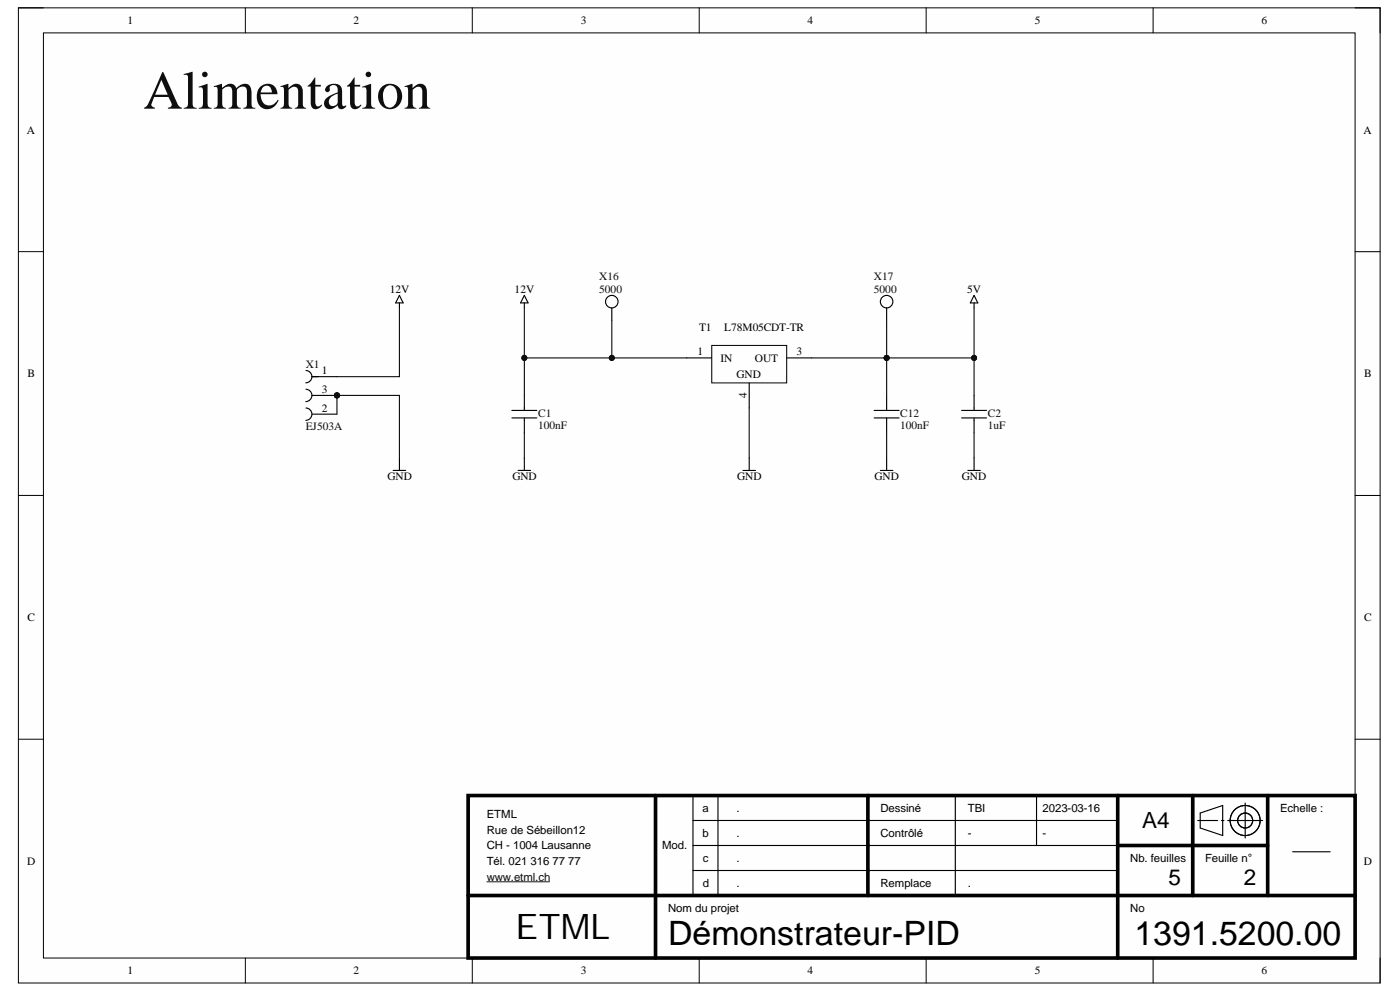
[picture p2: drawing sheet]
<svg xmlns="http://www.w3.org/2000/svg" width="420mm" height="297mm" viewBox="0 0 420 297" stroke-linecap="round" stroke-linejoin="round" font-family="sans-serif">
<defs><g id="words">
<text font-size="16.2" fill="#0e0e0e" x="43" y="32.6">Alimentation</text>
<text font-size="10.6" x="154.5" y="281.5">ETML</text>
<g font-size="10.1">
<text x="200.3" y="283.1">Démonstrateur-PID</text>
<text x="340.2" y="283.1">1391.5200.00</text>
</g>
<g font-size="6.7">
<text x="342.5" y="248.2">A4</text>
<text x="350.4" y="265.1">5</text>
<text x="373" y="265.1">2</text>
</g>
<g font-size="3.4">
<text x="38.2" y="7.2">1</text>
<text x="106" y="7.2">2</text>
<text x="174.2" y="7.2">3</text>
<text x="242.1" y="7.2">4</text>
<text x="310.3" y="7.2">5</text>
<text x="378.2" y="7.2">6</text>
<text x="8" y="40">A</text>
<text x="408.9" y="40">A</text>
<text x="116.9" y="87.8">12V</text>
<text x="154.3" y="87.8">12V</text>
<text x="290" y="87.8">5V</text>
<text x="209.6" y="99.1">T1</text>
<text x="217.2" y="99.1">L78M05CDT-TR</text>
<text x="209.1" y="106.5">1</text>
<text x="238.9" y="106.5">3</text>
<text x="8.2" y="113.1">B</text>
<text x="96.5" y="112.2">1</text>
<text x="216.1" y="108.4">IN</text>
<text x="220.9" y="113.3">GND</text>
<text x="226.4" y="108.4">OUT</text>
<text x="409" y="113.1">B</text>
<text x="96.5" y="117.8">3</text>
<text x="223.9" y="119.4" transform="rotate(-90 223.9 119.4)">4</text>
<text x="96.5" y="123.4">2</text>
<text x="116.2" y="144">GND</text>
<text x="153.6" y="144">GND</text>
<text x="221" y="144">GND</text>
<text x="262.2" y="144">GND</text>
<text x="288.4" y="144">GND</text>
<text x="8.2" y="186.2">C</text>
<text x="409" y="186.2">C</text>
<text x="146" y="245.2">ETML</text>
<text x="210.6" y="243.3">a</text>
<text x="220.9" y="243.3">.</text>
<text x="264" y="243.3">Dessiné</text>
<text x="290.2" y="243.3">TBI</text>
<text x="312.6" y="243.3">2023-03-16</text>
<text x="383.8" y="243.3">Echelle :</text>
<text x="146" y="249.9">Rue de Sébeillon12</text>
<text x="210.6" y="250.8">b</text>
<text x="220.9" y="250.8">.</text>
<text x="264" y="250.8">Contrôlé</text>
<text x="290.2" y="250.8">-</text>
<text x="312.6" y="250.8">-</text>
<text x="146" y="254.5">CH - 1004 Lausanne</text>
<text x="198.6" y="254.5">Mod.</text>
<text x="8.1" y="259.2">D</text>
<text x="146" y="259.3">Tél. 021 316 77 77</text>
<text x="210.7" y="258.4">c</text>
<text x="220.9" y="258.4">.</text>
<text x="338.9" y="258.4">Nb. feuilles</text>
<text x="361.3" y="258.4">Feuille n°</text>
<text x="408.9" y="259.2">D</text>
<text x="210.7" y="265.8">d</text>
<text x="220.9" y="265.8">.</text>
<text x="264" y="265.8">Remplace</text>
<text x="290.2" y="265.8">.</text>
<text x="200.3" y="273.3">Nom du projet</text>
<text x="338.9" y="273.3">No</text>
<text x="38.2" y="292">1</text>
<text x="106" y="292">2</text>
<text x="174.2" y="292">3</text>
<text x="242.1" y="292">4</text>
<text x="310.3" y="292">5</text>
<text x="378.2" y="292">6</text>
</g>
<g font-size="3.4" fill="#0e0e0e">
<text x="179.7" y="84">X16</text>
<text x="179.7" y="87.8">5000</text>
<text x="262.1" y="84">X17</text>
<text x="262.1" y="87.8">5000</text>
<text x="91.7" y="110.3">X1</text>
<text x="161.3" y="124.9">C1</text>
<text x="269.9" y="124.9">C12</text>
<text x="296.2" y="124.9">C2</text>
<text x="91.7" y="129">EJ503A</text>
<text x="161.3" y="128.7">100nF</text>
<text x="269.9" y="128.7">100nF</text>
<text x="296.2" y="128.7">1uF</text>
<text x="146" y="263.9">www.etml.ch</text>
</g>
</g></defs>
<path d="M5.5 2.4h408.3v292.2h-408.3z" fill-rule="evenodd" fill="#fefefe"/>
<path d="M5.5 2.4h408.3v292.2h-408.3z" fill="none" stroke="#000" stroke-width=".3"/>
<path d="M13 9.9h393.3v277.3h-393.3z" fill-rule="evenodd" fill="#fefefe"/>
<g fill="none" stroke="#000" stroke-width=".3">
<path d="M5.5 2.4h7.5M13 9.9h393.3v277.3h-393.3zM73.6 2.4v7.4M141.6 2.4v7.4M209.7 2.4v7.5M277.7 2.4v7.5M345.8 2.4v7.5M406.3 2.4h7.5v7.5M5.5 75.4h7.5M406.3 75.4h7.5M5.5 148.5h7.5M406.3 148.5h7.5"/>
<path d="M5.5 221.6h7.5M406.3 221.6h7.5M73.6 287.2v7.4M141.6 287.2v7.4M209.7 287.2v7.4M277.7 287.2v7.4M345.8 287.2v7.4M413.8 287.2v7.4"/>
</g>
<path d="M140.4 238.5h265.9v48.7h-265.9zM196.6 238.4v48.8M260.2 238.4v30M335.2 238.4v48.8M357.7 238.5v29.9M380.1 238.5v29.9M335.2 253.4h44.9M140.4 268.4h265.9" fill="none" stroke="#000" stroke-width="1.1"/>
<g fill="none" stroke="#000" stroke-width=".34">
<path d="M119.8 90.8v1.5M119.8 88.5l1.1 2.3h-2.3zM157.2 90.8v1.5M157.2 88.5l1.2 2.3h-2.3zM292.1 90.8v1.5M292.1 88.5l1.1 2.3h-2.2zM157.2 118.5v4.5M292.1 118.5v4.5M119.8 137.3v3.7M153.5 125.3h7.5M153.5 123h7.5M157.2 125.3v4.5"/>
<path d="M157.2 137.3v3.7M224.7 137.3v3.7M288.3 125.3h7.5M288.3 123h7.5M292.1 125.3v4.5M292.1 137.3v3.7M117.9 141h3.7M155.4 141h3.7M222.8 141h3.7M290.2 141h3.8M207.8 238.4v30M215.3 238.4v30"/>
<path d="M286.5 238.4v30M310.8 238.4v15M207.8 245.9h127.4M207.8 253.4h127.4M359.1 245.9h6M359.9 243.7l6.7-2.3v9l-6.7-2.2zM366.3 245.9h.7M368.1 245.9h10.5M373.4 240.7v10.5M387.6 255.3h11.3M207.8 260.9h127.4"/>
<circle cx="373.4" cy="245.9" r="4.5"/>
<circle cx="373.4" cy="245.9" r="2.25"/>
</g>
<path d="M146 264.3h18.8" fill="none" stroke="#0e0e0e" stroke-width=".3"/>
<path d="M213.4 103.5h22.5v11.3h-22.5z" fill-rule="evenodd" fill="#fefefe"/>
<path d="M213.4 103.5h22.5v11.3h-22.5z" fill="none" stroke="#000" stroke-width=".3"/>
<g fill="none" stroke="#000" stroke-width=".34">
<path d="M183.5 92.3v3.7M265.9 92.3v3.7M205.9 107.3h7.5M224.7 114.8v7.5M235.9 107.3h7.5M265.9 118.5v4.5M262.1 125.3h7.5M262.1 123h7.5M265.9 125.3v4.5M265.9 137.3v3.7M264 141h3.7"/>
<circle cx="183.5" cy="90.4" r="1.88"/>
<circle cx="265.9" cy="90.4" r="1.87"/>
</g>
<path d="M157.2 92.3v15" fill="none" stroke="#0e0e0e" stroke-width=".34"/>
<circle cx="157.2" cy="107.3" r=".75" fill="#0e0e0e"/>
<circle cx="157.2" cy="107.3" r=".75" fill="none" stroke="#0e0e0e" stroke-width=".3"/>
<path d="M292.1 107.3v11.2M157.2 129.8v7.5M224.7 122.3v15M292.1 129.8v7.5" fill="none" stroke="#0e0e0e" stroke-width=".34"/>
<circle cx="292.1" cy="107.3" r=".75" fill="#0e0e0e"/>
<circle cx="292.1" cy="107.3" r=".75" fill="none" stroke="#0e0e0e" stroke-width=".3"/>
<path d="M183.5 96v11.3" fill="none" stroke="#0e0e0e" stroke-width=".34"/>
<circle cx="183.5" cy="107.3" r=".75" fill="#0e0e0e"/>
<circle cx="183.5" cy="107.3" r=".75" fill="none" stroke="#0e0e0e" stroke-width=".3"/>
<path d="M265.9 96v11.3" fill="none" stroke="#0e0e0e" stroke-width=".34"/>
<circle cx="265.9" cy="107.3" r=".75" fill="#0e0e0e"/>
<circle cx="265.9" cy="107.3" r=".75" fill="none" stroke="#0e0e0e" stroke-width=".3"/>
<path d="M265.9 107.3v11.2" fill="none" stroke="#0e0e0e" stroke-width=".34"/>
<circle cx="265.9" cy="107.3" r=".75" fill="#0e0e0e"/>
<circle cx="265.9" cy="107.3" r=".75" fill="none" stroke="#0e0e0e" stroke-width=".3"/>
<path d="M101 118.5v5.6M265.9 129.8v7.5" fill="none" stroke="#0e0e0e" stroke-width=".34"/>
<circle cx="101" cy="118.5" r=".75" fill="#0e0e0e"/>
<circle cx="101" cy="118.5" r=".75" fill="none" stroke="#0e0e0e" stroke-width=".3"/>
<path d="M101 118.5h18.8v18.8" fill="none" stroke="#0e0e0e" stroke-width=".34"/>
<circle cx="101" cy="118.5" r=".75" fill="#0e0e0e"/>
<circle cx="101" cy="118.5" r=".75" fill="none" stroke="#0e0e0e" stroke-width=".3"/>
<path d="M119.8 92.3v20.6h-18.8" fill="none" stroke="#0e0e0e" stroke-width=".34"/>
<circle cx="101" cy="118.5" r=".75" fill="#0e0e0e"/>
<circle cx="101" cy="118.5" r=".75" fill="none" stroke="#0e0e0e" stroke-width=".3"/>
<path d="M93.5 112.9h7.5M93.5 118.5h7.5" fill="none" stroke="#000" stroke-width=".34"/>
<circle cx="101" cy="118.5" r=".75" fill="#0e0e0e"/>
<circle cx="101" cy="118.5" r=".75" fill="none" stroke="#0e0e0e" stroke-width=".3"/>
<path d="M91.7 111a1.86 1.86 0 0 1 1.8 1.9 1.86 1.86 0 0 1-1.8 1.9M91.7 116.7a1.86 1.86 0 0 1 1.8 1.8 1.86 1.86 0 0 1-1.8 1.9M93.5 112.9h1.9M91.7 122.3a1.85 1.85 0 0 1 1.8 1.9 1.85 1.85 0 0 1-1.8 1.8M93.5 124.1h7.5" fill="none" stroke="#000" stroke-width=".34"/>
<path d="M205.9 107.3h-48.7v11.2" fill="none" stroke="#0e0e0e" stroke-width=".34"/>
<circle cx="183.5" cy="107.3" r=".75" fill="#0e0e0e"/>
<circle cx="183.5" cy="107.3" r=".75" fill="none" stroke="#0e0e0e" stroke-width=".3"/>
<circle cx="157.2" cy="107.3" r=".75" fill="#0e0e0e"/>
<circle cx="157.2" cy="107.3" r=".75" fill="none" stroke="#0e0e0e" stroke-width=".3"/>
<path d="M292.1 92.3v15h-48.7" fill="none" stroke="#0e0e0e" stroke-width=".34"/>
<circle cx="265.9" cy="107.3" r=".75" fill="#0e0e0e"/>
<circle cx="265.9" cy="107.3" r=".75" fill="none" stroke="#0e0e0e" stroke-width=".3"/>
<circle cx="292.1" cy="107.3" r=".75" fill="#0e0e0e"/>
<circle cx="292.1" cy="107.3" r=".75" fill="none" stroke="#0e0e0e" stroke-width=".3"/>
<use href="#words"/>
</svg>
